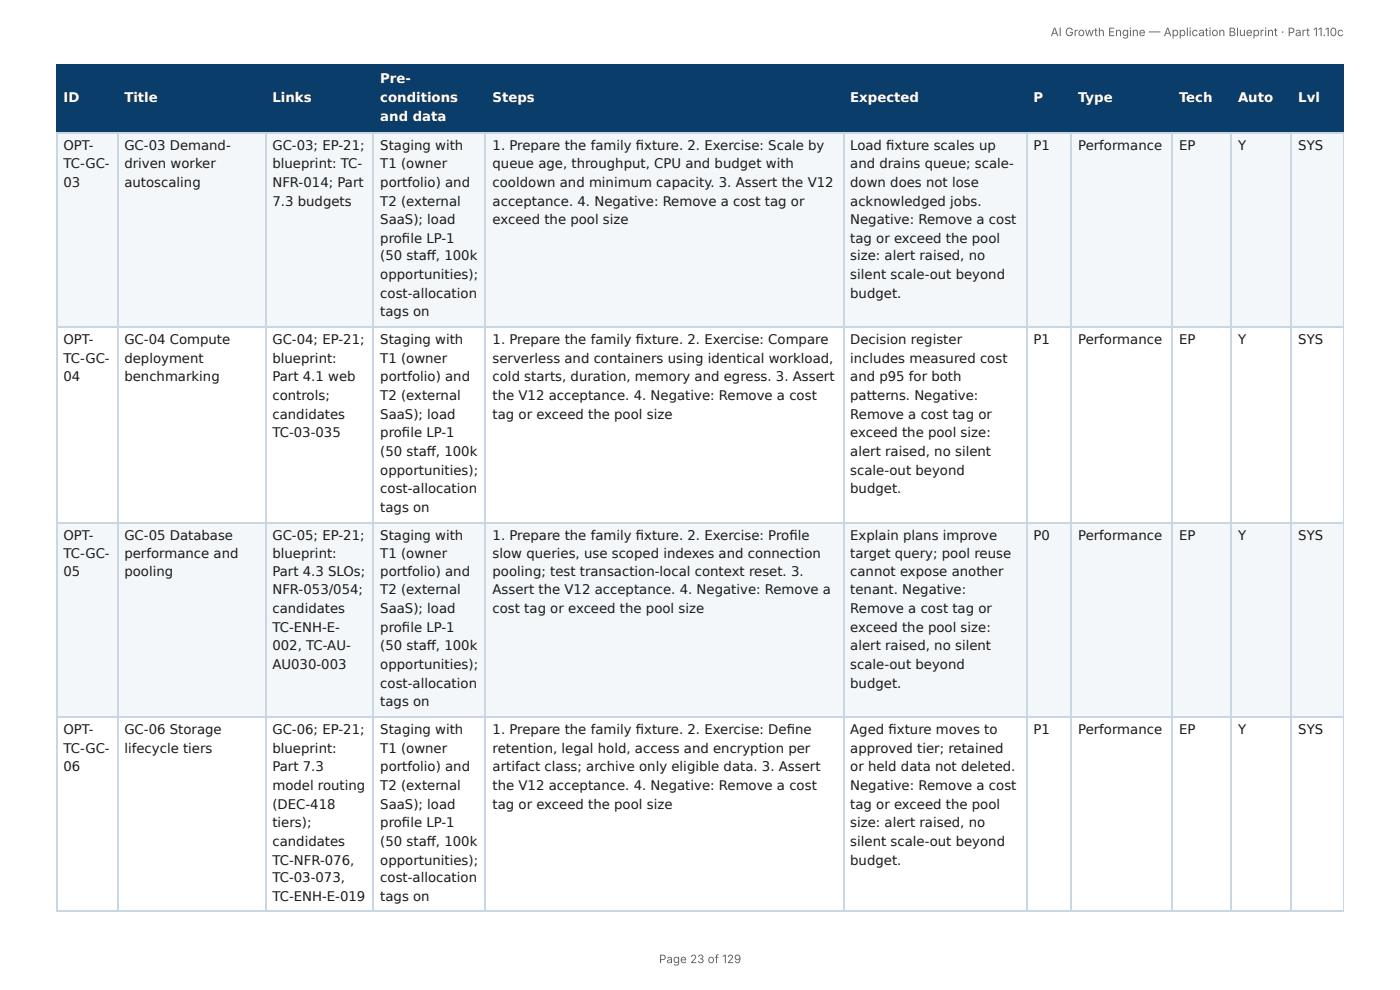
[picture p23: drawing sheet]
<svg xmlns="http://www.w3.org/2000/svg" width="297mm" height="210mm" viewBox="0 0 297 210" stroke-linecap="round" stroke-linejoin="round" font-family="sans-serif">
<defs><g id="words">
<g font-size="2.8" fill="#fff">
<text x="80.8" y="17.7">Pre-</text>
<text x="13.5" y="21.7">ID</text>
<text x="26.4" y="21.7">Title</text>
<text x="57.9" y="21.7">Links</text>
<text x="80.8" y="21.7">conditions</text>
<text x="104.6" y="21.7">Steps</text>
<text x="180.6" y="21.7">Expected</text>
<text x="219.5" y="21.7">P</text>
<text x="229" y="21.7">Type</text>
<text x="250.4" y="21.7">Tech</text>
<text x="262.9" y="21.7">Auto</text>
<text x="275.7" y="21.7">Lvl</text>
<text x="80.8" y="25.7">and data</text>
</g>
<g font-size="2.8" fill="#1a1a1a">
<text x="13.5" y="31.8">OPT-</text>
<text x="13.5" y="35.7">TC-GC-</text>
<text x="26.4" y="31.8">GC-03 Demand-</text>
<text x="26.4" y="35.7">driven worker</text>
<text x="57.9" y="31.8">GC-03; EP-21;</text>
<text x="57.9" y="35.7">blueprint: TC-</text>
<text x="80.8" y="31.8">Staging with</text>
<text x="80.8" y="35.7">T1 (owner</text>
<text x="104.6" y="31.8">1. Prepare the family fi xture. 2. Exercise: Scale by</text>
<text x="104.6" y="35.7">queue age, throughput, CPU and budget with</text>
<text x="180.6" y="31.8">Load fi xture scales up</text>
<text x="180.6" y="35.7">and drains queue; scale-</text>
<text x="219.5" y="31.8">P1</text>
<text x="229" y="31.8">Performance</text>
<text x="250.4" y="31.8">EP</text>
<text x="262.9" y="31.8">Y</text>
<text x="275.7" y="31.8">SYS</text>
<text x="13.5" y="39.7">03</text>
<text x="26.4" y="39.7">autoscaling</text>
<text x="57.9" y="39.7">NFR-014; Part</text>
<text x="80.8" y="39.7">portfolio) and</text>
<text x="104.6" y="39.7">cooldown and minimum capacity. 3. Assert the V12</text>
<text x="180.6" y="39.7">down does not lose</text>
<text x="57.9" y="43.7">7.3 budgets</text>
<text x="80.8" y="43.7">T2 (external</text>
<text x="80.8" y="47.6">SaaS); load</text>
<text x="104.6" y="43.7">acceptance. 4. Negative: Remove a cost tag or</text>
<text x="104.6" y="47.6">exceed the pool size</text>
<text x="180.6" y="43.7">acknowledged jobs.</text>
<text x="180.6" y="47.6">Negative: Remove a cost</text>
<text x="80.8" y="51.6">profi le LP-1</text>
<text x="180.6" y="51.6">tag or exceed the pool</text>
<text x="80.8" y="55.3">(50 staff , 100k</text>
<text x="80.8" y="59.3">opportunities);</text>
<text x="180.6" y="55.3">size: alert raised, no</text>
<text x="180.6" y="59.3">silent scale-out beyond</text>
<text x="80.8" y="63.2">cost-allocation</text>
<text x="180.6" y="63.2">budget.</text>
<text x="80.8" y="67.2">tags on</text>
<text x="13.5" y="73">OPT-</text>
<text x="13.5" y="77">TC-GC-</text>
<text x="26.4" y="73">GC-04 Compute</text>
<text x="26.4" y="77">deployment</text>
<text x="57.9" y="73">GC-04; EP-21;</text>
<text x="57.9" y="77">blueprint:</text>
<text x="80.8" y="73">Staging with</text>
<text x="80.8" y="77">T1 (owner</text>
<text x="104.6" y="73">1. Prepare the family fi xture. 2. Exercise: Compare</text>
<text x="104.6" y="77">serverless and containers using identical workload,</text>
<text x="180.6" y="73">Decision register</text>
<text x="180.6" y="77">includes measured cost</text>
<text x="219.5" y="73">P1</text>
<text x="229" y="73">Performance</text>
<text x="250.4" y="73">EP</text>
<text x="262.9" y="73">Y</text>
<text x="275.7" y="73">SYS</text>
<text x="13.5" y="81">04</text>
<text x="26.4" y="81">benchmarking</text>
<text x="57.9" y="81">Part 4.1 web</text>
<text x="80.8" y="81">portfolio) and</text>
<text x="104.6" y="81">cold starts, duration, memory and egress. 3. Assert</text>
<text x="180.6" y="81">and p95 for both</text>
<text x="57.9" y="84.9">controls;</text>
<text x="57.9" y="88.9">candidates</text>
<text x="80.8" y="84.9">T2 (external</text>
<text x="80.8" y="88.9">SaaS); load</text>
<text x="104.6" y="84.9">the V12 acceptance. 4. Negative: Remove a cost</text>
<text x="104.6" y="88.9">tag or exceed the pool size</text>
<text x="180.6" y="84.9">patterns. Negative:</text>
<text x="180.6" y="88.9">Remove a cost tag or</text>
<text x="57.9" y="92.9">TC-03-035</text>
<text x="80.8" y="92.9">profi le LP-1</text>
<text x="180.6" y="92.9">exceed the pool size:</text>
<text x="80.8" y="96.8">(50 staff , 100k</text>
<text x="80.8" y="100.8">opportunities);</text>
<text x="180.6" y="96.8">alert raised, no silent</text>
<text x="180.6" y="100.8">scale-out beyond</text>
<text x="80.8" y="104.8">cost-allocation</text>
<text x="180.6" y="104.8">budget.</text>
<text x="80.8" y="108.7">tags on</text>
<text x="13.5" y="114.6">OPT-</text>
<text x="13.5" y="118.5">TC-GC-</text>
<text x="26.4" y="114.6">GC-05 Database</text>
<text x="26.4" y="118.5">performance and</text>
<text x="57.9" y="114.6">GC-05; EP-21;</text>
<text x="57.9" y="118.5">blueprint:</text>
<text x="80.8" y="114.6">Staging with</text>
<text x="80.8" y="118.5">T1 (owner</text>
<text x="104.6" y="114.6">1. Prepare the family fi xture. 2. Exercise: Profi le</text>
<text x="104.6" y="118.5">slow queries, use scoped indexes and connection</text>
<text x="180.6" y="114.6">Explain plans improve</text>
<text x="180.6" y="118.5">target query; pool reuse</text>
<text x="219.5" y="114.6">P0</text>
<text x="229" y="114.6">Performance</text>
<text x="250.4" y="114.6">EP</text>
<text x="262.9" y="114.6">Y</text>
<text x="275.7" y="114.6">SYS</text>
<text x="13.5" y="122.2">05</text>
<text x="26.4" y="122.2">pooling</text>
<text x="57.9" y="122.2">Part 4.3 SLOs;</text>
<text x="80.8" y="122.2">portfolio) and</text>
<text x="104.6" y="122.2">pooling; test transaction-local context reset. 3.</text>
<text x="180.6" y="122.2">cannot expose another</text>
<text x="57.9" y="126.2">NFR-053/054;</text>
<text x="57.9" y="130.2">candidates</text>
<text x="80.8" y="126.2">T2 (external</text>
<text x="80.8" y="130.2">SaaS); load</text>
<text x="104.6" y="126.2">Assert the V12 acceptance. 4. Negative: Remove a</text>
<text x="104.6" y="130.2">cost tag or exceed the pool size</text>
<text x="180.6" y="126.2">tenant. Negative:</text>
<text x="180.6" y="130.2">Remove a cost tag or</text>
<text x="57.9" y="134.1">TC-ENH-E-</text>
<text x="80.8" y="134.1">profi le LP-1</text>
<text x="180.6" y="134.1">exceed the pool size:</text>
<text x="57.9" y="138.1">002, TC-AU-</text>
<text x="57.9" y="142.1">AU030-003</text>
<text x="80.8" y="138.1">(50 staff , 100k</text>
<text x="80.8" y="142.1">opportunities);</text>
<text x="180.6" y="138.1">alert raised, no silent</text>
<text x="180.6" y="142.1">scale-out beyond</text>
<text x="80.8" y="146.1">cost-allocation</text>
<text x="180.6" y="146.1">budget.</text>
<text x="13.5" y="155.8">OPT-</text>
<text x="26.4" y="155.8">GC-06 Storage</text>
<text x="57.9" y="155.8">GC-06; EP-21;</text>
<text x="80.8" y="150">tags on</text>
<text x="80.8" y="155.8">Staging with</text>
<text x="104.6" y="155.8">1. Prepare the family fi xture. 2. Exercise: Defi ne</text>
<text x="180.6" y="155.8">Aged fi xture moves to</text>
<text x="219.5" y="155.8">P1</text>
<text x="229" y="155.8">Performance</text>
<text x="250.4" y="155.8">EP</text>
<text x="262.9" y="155.8">Y</text>
<text x="275.7" y="155.8">SYS</text>
<text x="13.5" y="159.8">TC-GC-</text>
<text x="26.4" y="159.8">lifecycle tiers</text>
<text x="57.9" y="159.8">blueprint:</text>
<text x="80.8" y="159.8">T1 (owner</text>
<text x="104.6" y="159.8">retention, legal hold, access and encryption per</text>
<text x="180.6" y="159.8">approved tier; retained</text>
<text x="13.5" y="163.8">06</text>
<text x="57.9" y="163.8">Part 7.3</text>
<text x="57.9" y="167.7">model routing</text>
<text x="80.8" y="163.8">portfolio) and</text>
<text x="80.8" y="167.7">T2 (external</text>
<text x="104.6" y="163.8">artifact class; archive only eligible data. 3. Assert</text>
<text x="104.6" y="167.7">the V12 acceptance. 4. Negative: Remove a cost</text>
<text x="180.6" y="163.8">or held data not deleted.</text>
<text x="180.6" y="167.7">Negative: Remove a cost</text>
<text x="57.9" y="171.7">(DEC-418</text>
<text x="80.8" y="171.7">SaaS); load</text>
<text x="104.6" y="171.7">tag or exceed the pool size</text>
<text x="180.6" y="171.7">tag or exceed the pool</text>
<text x="57.9" y="175.7">tiers);</text>
<text x="57.9" y="179.7">candidates</text>
<text x="80.8" y="175.7">profi le LP-1</text>
<text x="80.8" y="179.7">(50 staff , 100k</text>
<text x="180.6" y="175.7">size: alert raised, no</text>
<text x="180.6" y="179.7">silent scale-out beyond</text>
<text x="57.9" y="183.6">TC-NFR-076,</text>
<text x="80.8" y="183.6">opportunities);</text>
<text x="180.6" y="183.6">budget.</text>
<text x="57.9" y="187.3">TC-03-073,</text>
<text x="57.9" y="191.3">TC-ENH-E-019</text>
<text x="80.8" y="187.3">cost-allocation</text>
<text x="80.8" y="191.3">tags on</text>
</g>
<g font-size="2.5" fill="#666">
<text x="223.1" y="7.7">AI Growth Engine — Application Blueprint · Part 11.10c</text>
<text x="140" y="204.5">Page 23 of 129</text>
</g>
</g></defs>
<g fill="#0b3d6b">
<path d="M12.2 14h12.7v14h-12.7z"/>
<path d="M24.9 14h31.5v14h-31.5z"/>
<path d="M56.4 14h23v14h-23z"/>
<path d="M79.4 14h23.8v14h-23.8z"/>
<path d="M103.2 14h75.9v14h-75.9z"/>
<path d="M179.1 14h38.9v14h-38.9z"/>
<path d="M218 14h9.5v14h-9.5z"/>
<path d="M227.5 14h21.5v14h-21.5z"/>
<path d="M249 14h12.4v14h-12.4z"/>
<path d="M261.4 14h13v14h-13z"/>
<path d="M274.4 14h11v14h-11z"/>
</g>
<g fill="#f4f7fa">
<path d="M12.2 28h12.7v41.6h-12.7z"/>
<path d="M24.9 28h31.5v41.6h-31.5z"/>
<path d="M56.4 28h23v41.6h-23z"/>
<path d="M79.4 28h23.8v41.6h-23.8z"/>
<path d="M103.2 28h75.9v41.6h-75.9z"/>
<path d="M179.1 28h38.9v41.6h-38.9z"/>
<path d="M218 28h9.5v41.6h-9.5z"/>
<path d="M227.5 28h21.5v41.6h-21.5z"/>
<path d="M249 28h12.4v41.6h-12.4z"/>
<path d="M261.4 28h13v41.6h-13z"/>
<path d="M274.4 28h11v41.6h-11z"/>
<path d="M12.2 110.9h12.7v41.2h-12.7z"/>
<path d="M24.9 110.9h31.5v41.2h-31.5z"/>
<path d="M56.4 110.9h23v41.2h-23z"/>
<path d="M79.4 110.9h23.8v41.2h-23.8z"/>
<path d="M103.2 110.9h75.9v41.2h-75.9z"/>
<path d="M179.1 110.9h38.9v41.2h-38.9z"/>
<path d="M218 110.9h9.5v41.2h-9.5z"/>
<path d="M227.5 110.9h21.5v41.2h-21.5z"/>
<path d="M249 110.9h12.4v41.2h-12.4z"/>
<path d="M261.4 110.9h13v41.2h-13z"/>
<path d="M274.4 110.9h11v41.2h-11z"/>
</g>
<g fill="none" stroke="#0b3d6b" stroke-width=".26">
<path d="M11.9 13.9h273.5M12 13.8v14.5M25 13.8v14.5M56.5 13.8v14.5M79.2 13.8v14.5M103.1 13.8v14.5M179.3 13.8v14.5M218.1 13.8v14.5M227.4 13.8v14.5M248.8 13.8v14.5M261.5 13.8v14.5M274.2 13.8v14.5"/>
<path d="M11.9 28.2h273.5"/>
</g>
<path d="M285.3 13.8v14.5" fill="none" stroke="#0b3d6b" stroke-width=".21"/>
<g fill="none" stroke="#c9d6e3" stroke-width=".26">
<path d="M11.9 28.2h273.5M12 28.3v165.4M25 28.3v165.4M56.5 28.3v165.4M79.2 28.3v165.4M103.1 28.3v165.4M179.3 28.3v165.4M218.1 28.3v165.4M227.4 28.3v165.4M248.8 28.3v165.4M261.5 28.3v165.4M274.2 28.3v165.4"/>
<path d="M11.9 69.5h273.5M11.9 111h273.5M11.9 152.3h273.5M11.9 193.5h273.5"/>
</g>
<path d="M285.3 28.3v165.4" fill="none" stroke="#c9d6e3" stroke-width=".21"/>
<use href="#words"/>
</svg>
